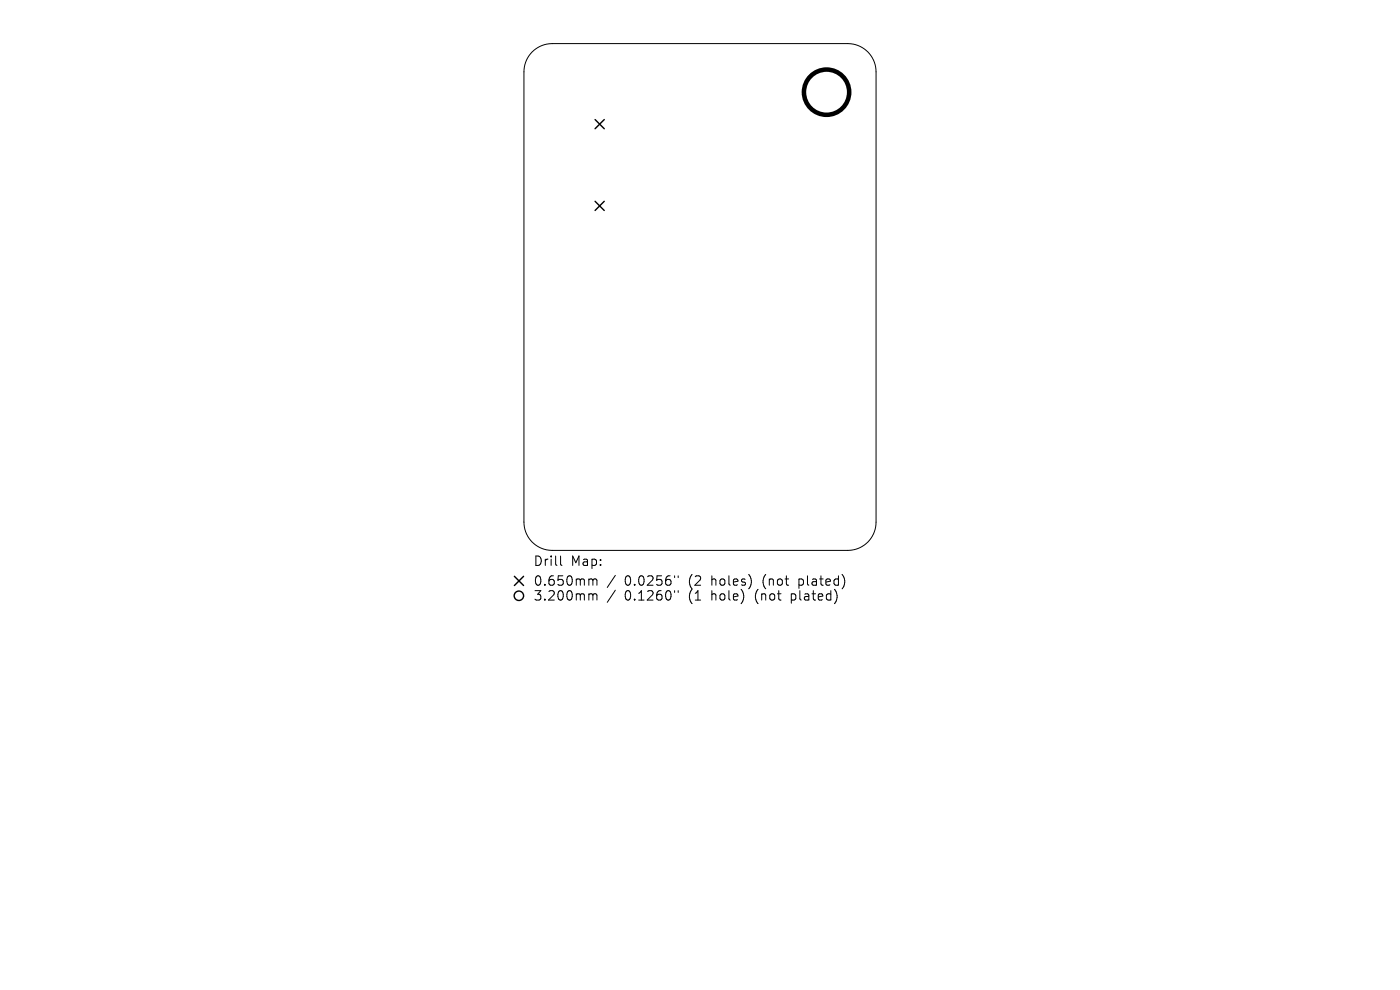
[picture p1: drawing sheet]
<svg xmlns="http://www.w3.org/2000/svg" width="297mm" height="210mm" viewBox="0 0 297 210" stroke-linecap="round" stroke-linejoin="round" font-family="sans-serif">
<defs><g id="words">
<g font-size="2.8">
<text x="113.1" y="120.3">Drill</text>
<text x="113.1" y="124.5">0.650mm</text>
<text x="121.1" y="120.3">Map:</text>
<text x="132.5" y="124.5">0.0256&quot;</text>
<text x="146.2" y="124.5">(2</text>
<text x="151.2" y="124.5">holes)</text>
<text x="162.3" y="124.5">(not</text>
<text x="170.1" y="124.5">plated)</text>
<text x="113.1" y="127.7">3.200mm</text>
<text x="132.5" y="127.7">0.1260&quot;</text>
<text x="146.2" y="127.7">(1</text>
<text x="151.2" y="127.7">hole)</text>
<text x="160.6" y="127.7">(not</text>
<text x="168.5" y="127.7">plated)</text>
</g>
</g></defs>
<g fill="none" stroke="#000" stroke-width=".21">
<path d="M112.9 11a6 6 0 0 1 4.3-1.8h62.7a6 6 0 0 1 6 6v95.6a6 6 0 0 1-6 6h-62.7a6 6 0 0 1-6-6v-95.6a6 6 0 0 1 1.7-4.2zM118.9 117.9v1.8l.3 .2M125.2 122.8l.5 .1 .1 .2M125.2 126l.5 .1 .1 .1M125.8 123.1l.3-.3 .4 .1 .1 1.2M125.8 123.1v1M125.8 126.2v1.1M125.8 126.2l.3-.2 .4 .1 .1 1.2M130.5 122.1l-1.7 2.5M130.5 125.2l-1.7 2.6M143.1 122.1v.4M143.1 125.3v.4"/>
<path d="M143.9 122.1v.4M143.9 125.3v.4"/>
</g>
<g fill="none" stroke="#000" stroke-width=".3">
<path d="M126.2 25.4l2 1.9M128.2 25.4l-2 1.9M126.2 42.7l2 2M128.2 42.7l-2 2M109.1 122.3l2 1.9M111.1 122.3l-2 1.9"/>
<circle cx="110.1" cy="126.4" r="1"/>
</g>
<circle cx="175.4" cy="19.6" r="4.8" fill="none" stroke="#000" stroke-width=".96"/>
<use href="#words"/>
</svg>
